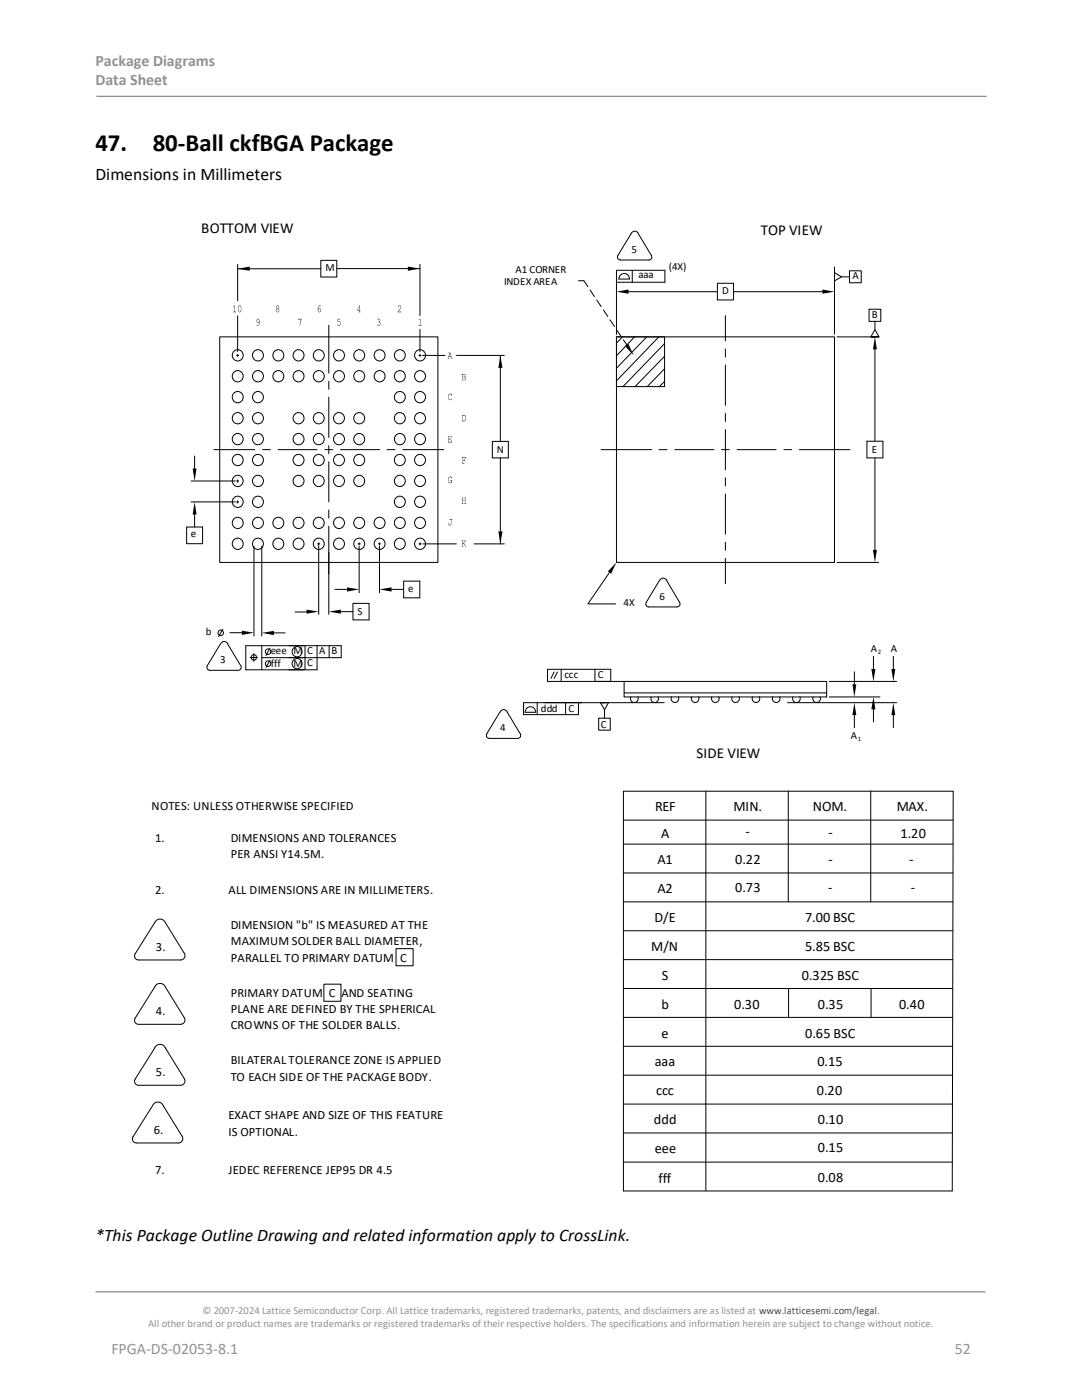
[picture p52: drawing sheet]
<svg xmlns="http://www.w3.org/2000/svg" width="216mm" height="279mm" viewBox="0 0 216 279" stroke-linecap="round" stroke-linejoin="round" font-family="sans-serif">
<defs><g id="words">
<g font-size="5">
<text x="19" y="30.1">47.</text>
<text x="30.5" y="30.1">80-Ball ckfBGA Package</text>
</g>
<g font-size="3.5">
<text x="19" y="35.9">Dimensions in Millimeters</text>
<text x="19" y="247.6">*This Package Outline Drawing and related information apply to CrossLink.</text>
</g>
<g font-size="3.2" fill="#919195">
<text x="19" y="13.2">Package Diagrams</text>
<text x="19" y="17.1">Data Sheet</text>
<text x="22.2" y="270.2">FPGA-DS-02053-8.1</text>
<text x="190.5" y="270.2">52</text>
</g>
<g font-size="3">
<text x="40.2" y="46.6">BOTTOM VIEW</text>
<text x="151.8" y="46.9">TOP VIEW</text>
<text x="139" y="151.2">SIDE VIEW</text>
</g>
<g font-size="2.9">
<text x="130.7" y="161.9">REF</text>
<text x="146.4" y="161.9">MIN.</text>
<text x="162.2" y="161.9">NOM.</text>
<text x="179" y="161.9">MAX.</text>
<text x="131.9" y="167.3">A</text>
<text x="148.7" y="166.9">-</text>
<text x="179.7" y="167.3">1.20</text>
<text x="131.2" y="172.4">A1</text>
<text x="146.7" y="172.4">0.22</text>
<text x="165.3" y="172.4">-</text>
<text x="181.4" y="172.4">-</text>
<text x="130.6" y="184">D/E</text>
<text x="160.6" y="184">7.00 BSC</text>
<text x="160.6" y="189.8">5.85 BSC</text>
<text x="130.7" y="212.8">aaa</text>
<text x="163.1" y="212.8">0.15</text>
<text x="130.5" y="224.4">ddd</text>
<text x="163.2" y="224.4">0.10</text>
<text x="130.7" y="230.2">eee</text>
</g>
<g font-size="2.8">
<text x="165.3" y="167">-</text>
<text x="131.2" y="178.2">A2</text>
<text x="146.7" y="178.1">0.73</text>
<text x="165.3" y="178">-</text>
<text x="181.8" y="178.1">-</text>
<text x="130" y="189.8">M/N</text>
<text x="132.1" y="195.5">S</text>
<text x="160" y="195.5">0.325 BSC</text>
<text x="132" y="201.3">b</text>
<text x="146.5" y="201.3">0.30</text>
<text x="163.2" y="201.3">0.35</text>
<text x="179.4" y="201.3">0.40</text>
<text x="132" y="207.1">e</text>
<text x="160.7" y="207.1">0.65 BSC</text>
<text x="130.9" y="218.6">ccc</text>
<text x="163" y="218.6">0.20</text>
<text x="163.2" y="229.9">0.15</text>
<text x="131.4" y="236">fff</text>
<text x="163.2" y="236">0.08</text>
</g>
<g font-size="2.5">
<text x="30.3" y="161.7">NOTES: UNLESS OTHERWISE SPECIFIED</text>
<text x="31" y="168.1">1.</text>
<text x="46" y="168.1">DIMENSIONS AND TOLERANCES</text>
<text x="46" y="171.3">PER ANSI Y14.5M.</text>
<text x="31" y="178.4">2.</text>
<text x="45.6" y="178.4">ALL DIMENSIONS ARE IN MILLIMETERS.</text>
<text x="46" y="185.5">DIMENSION &quot;b&quot; IS MEASURED AT THE</text>
<text x="31.1" y="189.7">3.</text>
<text x="46" y="191.9">PARALLEL TO PRIMARY DATUM C</text>
<text x="46" y="188.6">MAXIMUM SOLDER BALL DIAMETER,</text>
<text x="31.1" y="202.6">4.</text>
<text x="46" y="202.1">PLANE ARE DEFINED BY THE SPHERICAL</text>
<text x="46" y="198.9">PRIMARY DATUM C AND SEATING</text>
<text x="46" y="205.4">CROWNS OF THE SOLDER BALLS.</text>
<text x="31.1" y="214.7">5.</text>
<text x="46" y="212.3">BILATERAL TOLERANCE ZONE IS APPLIED</text>
<text x="46" y="215.7">TO EACH SIDE OF THE PACKAGE BODY.</text>
<text x="30.7" y="226.3">6.</text>
<text x="45.6" y="223.4">EXACT SHAPE AND SIZE OF THIS FEATURE</text>
<text x="45.6" y="226.7">IS OPTIONAL.</text>
<text x="31" y="234.3">7.</text>
<text x="45.6" y="234.3">JEDEC REFERENCE JEP95 DR 4.5</text>
</g>
<g font-size="2.2">
<text x="126" y="50.4">5</text>
<text x="133.5" y="53.9">(4X)</text>
<text x="64.9" y="54">M</text>
<text x="100.6" y="56.8">INDEX AREA</text>
<text x="102.9" y="54.4">A1 CORNER</text>
<text x="127.4" y="55.5">aaa</text>
<text x="144.1" y="58.8">D</text>
<text x="170.1" y="55.8">A</text>
<text x="174" y="63.4">B</text>
<text x="99.2" y="90.3">N</text>
<text x="174" y="90.3">E</text>
<text x="38.1" y="107.2">e</text>
<text x="81.4" y="118.1">e</text>
<text x="131.6" y="119.7">6</text>
<text x="71.3" y="122.7">S</text>
<text x="124.4" y="120.9">4X</text>
<text x="41.1" y="126.7">b</text>
<text x="54" y="130.5">eee M</text>
<text x="61.3" y="130.6">C</text>
<text x="63.7" y="130.6">A</text>
<text x="66.1" y="130.6">B</text>
<text x="173.8" y="130.2">A</text>
<text x="177.7" y="130.2">A</text>
<text x="43.9" y="132.4">3</text>
<text x="54" y="133.2">fff</text>
<text x="58.6" y="133">M</text>
<text x="61.3" y="133">C</text>
<text x="112.7" y="135.2">ccc</text>
<text x="119.3" y="135.4">C</text>
<text x="107.9" y="142.1">ddd</text>
<text x="113.5" y="142">C</text>
<text x="99.8" y="146">4</text>
<text x="119.9" y="145.2">C</text>
<text x="169.8" y="147.4">A</text>
</g>
<g font-size="2.1" fill="#919195">
<text x="40.4" y="262.3">© 2007-2024 Lattice Semiconductor Corp. All Lattice trademarks, registered trademarks, patents, and disclaimers are as listed at www.latticesemi.com/legal.</text>
<text x="29.6" y="264.9">All other brand or product names are trademarks or registered trademarks of their respective holders. The specifications and information herein are subject to change without notice.</text>
</g>
<g font-size="1.3">
<text x="175.1" y="130.5">2</text>
<text x="171.2" y="148">1</text>
</g>
</g></defs>
<path d="M19.2 19.2h177.6M19 257.8h177.6" fill="none" stroke="#919195" stroke-width=".26"/>
<g fill="none" stroke="#000" stroke-width=".2">
<path d="M47.4 53.6h16.6M47.4 52.8v7.2M64 52h3.2v3.3h-3.2zM67.2 53.6h16.6M83.8 52.8v10.2M115.4 56h1.1l.8 1.2M117.7 57.9l.9 1.3M119.1 59.9l.8 1.3M123 56.3h9.7v-2.4h-9.7v12.9M123.3 51v.6l.5 .3M123.5 55.7a1.06 1.06 0 0 1 1-1.1 1.06 1.06 0 0 1 1.1 1.1h-2.1M123.8 51.9h5.6"/>
<path d="M124.5 58.2h18.6M126.2 53.9v2.4M127.4 46.6l2.5 4.3M127.4 46.6a.79 .79 0 0 0-.7-.5 .79 .79 0 0 0-.8 .5l-2.6 4.4M129.9 50.9a.62 .62 0 0 1 .1 .6 .62 .62 0 0 1-.6 .4M143.1 56.5h3.3v3.4h-3.3zM146.4 58.2h18.5M166.5 54.4l1.4 .9M166.5 53.3v13.4M169.5 54h2.3v2.4h-2.3zM169.5 55.3h-1.6l-1.4 .8M43.8 67.2h43.6v45h-43.6z"/>
<path d="M47.4 70.7v.2h-.2M47.4 63v7.2M47.6 70.9h-.2v.2M65.6 64.9v9.6M65.6 76.1v1.6M65.6 79.3v8M83.6 70.9h.2v.2M83.8 70.7v.2h.2M83.8 65.8v4.4M84.3 70.9h4.5M91.1 70.9h9.5M99.8 70.9v17.2"/>
<path d="M120.4 61.8l.9 1.4M121.7 63.8l.9 1.3M123 67.2h9.6v10h-9.6zM123 67.2h43.5v45h-43.5zM123 65.8l.9 1.3M124.2 67.2l-1.2 1.3M124.4 67.8l.8 1.2M126.6 67.2l-3.6 3.8M129.1 67.2l-6.1 6.3M131.5 67.2l-8.5 8.8M132.6 68.6l-8.3 8.6M132.6 71.1l-5.9 6.1"/>
<path d="M132.6 73.6l-3.4 3.6M132.6 76.1l-1 1.1M144.7 63v5M144.7 69.7v1.6M144.7 72.9v8M173.4 61.7h2.4v2.4h-2.4zM174.6 65.8l-.8 1.4h.8M174.6 64.1v1.7l.8 1.4h-8.4M174.6 69.7v18.4M38.1 96h8.9M38.8 91v2.5M42.7 89.7h8.1"/>
<path d="M47.2 96h.2v.2M47.4 100v.2h.2M47.4 95.8v.2h.2M52.4 89.7h1.6M55.5 89.7h7.8M64.8 89.7h1.6M65.6 88.9v1.6M65.6 92.2v8M68 89.7h7.7M77.3 89.7h1.5M80.4 89.7h8.1M98.2 88.1h3.2v3.3h-3.2z"/>
<path d="M99.8 91.4v17.1M119.9 89.7h10.1M131.5 89.7h1.6M134.7 89.7h7.7M144 89.7h1.5M144.7 82.5v1.6M144.7 85.7v8M144.7 95.4v1.6M144.7 98.6v8M147.1 89.7h7.8M156.4 89.7h1.6M159.5 89.7h10.1"/>
<path d="M173 88.1h3.2v3.3h-3.2zM174.6 91.4v18.4M37.2 105.2h3.2v3.3h-3.2zM38.1 100.2h8.9M38.8 102.7v2.5M47.2 100.2h.2v.2M50.7 109v17.9M52.2 109v17.9M63.4 108.5h.2v.2M63.6 108.3v.2h.2M63.6 108.9v13.7M65.6 101.8v1.6"/>
<path d="M65.6 105v17.6M66.8 117.6h2.5M71.5 108.5h.2v.2M71.7 108.3v.2h.2M71.7 109v9.3M75.5 108.5h.2v.2M75.7 108.3v.2h.2M75.7 109v9.3M78.1 117.6h2.4M80.5 116h3.3v3.3h-3.3zM83.6 108.5h.2v.2M83.8 108.3v.2h.2"/>
<path d="M84.4 108.5h6.7M94.6 108.5h6M121.6 114.3l-4.3 6.2h5.5M131.6 115.9l-2.6 4.4-.1 .5 .5 .3M131.6 115.9a.76 .76 0 0 1 .7-.5 .76 .76 0 0 1 .7 .5l2.6 4.3M144.7 108.2v1.6M144.7 111.4v5.1M167 112.2h8.3M44 128.5l-2.6 4.4-.1 .6 .5 .2M44 128.5a.76 .76 0 0 1 .7-.5 .76 .76 0 0 1 .7 .5M44.5 125.6l-.9 1.4M45.4 128.5l2.6 4.3"/>
<path d="M45.9 126.3h2.4M48 132.8a.62 .62 0 0 1 .1 .6 .62 .62 0 0 1-.6 .4h-5.7M49.9 131.2h.7v.8M50.6 130.4v.8h.8M52.2 131.3h8.4zM52.2 128.9v4.8M53.9 131.8l-.9 1.4M53.9 129.4l-.9 1.4M54.5 126.3h2.4M57.7 131.3h10.4zM58.9 122.1h2.4M60.9 128.9v4.8"/>
<path d="M63.3 128.9v4.8h-14.3v-4.8h19.1v2.4M65.7 128.9v2.4M68 122.1h2.4M70.4 120.4h3.2v3.3h-3.2zM109.2 133.6h12.7v2.4h-12.7zM110.6 134.1l-.7 1.3M111.2 134.1l-.6 1.3M112 133.6v2.4M118.7 133.6v2.4M118.9 136h46v3.1h-40.4v-3.1M124.5 138.3h40.4M125.9 139.1a.78 .78 0 0 0 .7 1.1 .78 .78 0 0 0 .7-1.1"/>
<path d="M129.9 139.1a.78 .78 0 0 0 .7 1.1 .78 .78 0 0 0 .7-1.1M134 139.1a.78 .78 0 0 0 .7 1.1 .78 .78 0 0 0 .7-1.1M135.6 120.1a.63 .63 0 0 1 0 .7 .63 .63 0 0 1-.5 .3h-5.7M138 139.1a.78 .78 0 0 0 .7 1.1 .78 .78 0 0 0 .7-1.1M142 139.1a.78 .78 0 0 0 .7 1.1 .78 .78 0 0 0 .7-1.1M146.1 139.1a.78 .78 0 0 0 .7 1.1 .78 .78 0 0 0 .7-1.1M150.2 139.1a.78 .78 0 0 0 .6 1.1 .78 .78 0 0 0 .7-1.1M154.2 139.1a.78 .78 0 0 0 .7 1.1 .78 .78 0 0 0 .7-1.1M158.2 139.1a.78 .78 0 0 0 .7 1.1 .78 .78 0 0 0 .7-1.1M162.3 139.1a.78 .78 0 0 0 .6 1.1 .78 .78 0 0 0 .7-1.1M165.5 139.1h10.1M165.5 136h13.4"/>
<path d="M170.5 134.1v2.5M174.3 131v2.5M178.3 131v2.5M97.1 146.5v.6l.5 .2M99.7 142.1l-2.6 4.4M99.8 142.1a.76 .76 0 0 1 .7-.5 .76 .76 0 0 1 .7 .5l2.5 4.3a.6 .6 0 0 1 .1 .6 .6 .6 0 0 1-.5 .4h-5.7M104.8 142.2h2.1M104.8 142.1a1.06 1.06 0 0 1 1-1.1 1.06 1.06 0 0 1 1.1 1.1M107.2 140.2v2.4M112.9 140.2v2.4M115.4 140.2v2.4h-8.2M119.5 143.3h2.3v2.4h-2.3z"/>
<path d="M119.8 140.2l.8 1.4M120.7 140.2h-.9h1.6l-.8 1.4v1.7M132.5 140.2h-28v2.4h2.7M140.8 157.9v79.7M157.1 140.2h21.8M157.3 157.9v22.1M170.5 142.7v2.5M173.7 157.9v22.1M174.3 141.6v2.5M178.3 142.7v2.5M124.4 180h65.7M124.4 174.2h65.7"/>
<path d="M124.4 168.5h65.8M124.4 163.7h65.8M33 184.1l3.8 6.2a.87 .87 0 0 1-.8 1.3l-8.6-.1a.8 .8 0 0 1-.4-1.2l3.9-6.2a1.14 1.14 0 0 1 1-.7 1.14 1.14 0 0 1 1.1 .7M33 197l3.8 6.2a.87 .87 0 0 1-.8 1.2h-8.6a.8 .8 0 0 1-.4-1.2l3.9-6.2a1.14 1.14 0 0 1 1-.7 1.14 1.14 0 0 1 1.1 .7M64.6 196.4h3.4v3.4h-3.4zM79 189.3h3.4v3.4h-3.4zM124.4 191.5h65.7M124.4 185.8h65.7M124.4 197.3h65.6M157.4 197.3v5.7M173.8 197.3v5.7M33 209.1l3.7 6.1"/>
<path d="M33 209.2a1.14 1.14 0 0 0-1.1-.8 1.14 1.14 0 0 0-1 .7l-3.9 6.3a.8 .8 0 0 0 .7 1.2h8.3a.87 .87 0 0 0 .8-.5 .87 .87 0 0 0-.1-.9M124.4 214.6h65.6M124.4 208.8h65.6M124.4 203h65.7M30.4 220.7a1.14 1.14 0 0 1 1.1-.8 1.14 1.14 0 0 1 1.1 .8M30.4 220.7l-3.9 6.2a.8 .8 0 0 0 0 .8 .8 .8 0 0 0 .8 .4h8.3a.87 .87 0 0 0 .8-.5 .87 .87 0 0 0-.1-.9M32.6 220.7l3.7 6M124.4 226.1h65.6M124.4 220.3h65.7M124.4 231.9h65.6M190 237.7h-65.6v-79.8h65.8l-.2 79.8"/>
<circle cx="47.4" cy="75.1" r="1.11"/>
<circle cx="47.4" cy="70.9" r="1.11"/>
<circle cx="47.4" cy="79.2" r="1.11"/>
<circle cx="51.5" cy="75.1" r="1.11"/>
<circle cx="51.5" cy="70.9" r="1.11"/>
<circle cx="51.5" cy="79.2" r="1.11"/>
<circle cx="55.5" cy="75.1" r="1.11"/>
<circle cx="55.5" cy="70.9" r="1.11"/>
<circle cx="59.6" cy="75.1" r="1.11"/>
<circle cx="59.6" cy="70.9" r="1.11"/>
<circle cx="63.6" cy="75.1" r="1.11"/>
<circle cx="63.6" cy="70.9" r="1.11"/>
<circle cx="67.7" cy="75.1" r="1.11"/>
<circle cx="67.7" cy="70.9" r="1.11"/>
<circle cx="71.7" cy="75.1" r="1.11"/>
<circle cx="71.7" cy="70.9" r="1.11"/>
<circle cx="75.8" cy="75.1" r="1.11"/>
<circle cx="75.8" cy="70.9" r="1.11"/>
<circle cx="79.8" cy="75.1" r="1.11"/>
<circle cx="79.8" cy="70.9" r="1.11"/>
<circle cx="79.8" cy="79.2" r="1.11"/>
<circle cx="83.8" cy="75.1" r="1.11"/>
<circle cx="83.8" cy="70.9" r="1.11"/>
<circle cx="83.8" cy="79.2" r="1.11"/>
<circle cx="47.4" cy="83.4" r="1.11"/>
<circle cx="47.4" cy="87.6" r="1.11"/>
<circle cx="47.4" cy="96" r="1.11"/>
<circle cx="47.4" cy="91.8" r="1.11"/>
<circle cx="51.5" cy="83.4" r="1.11"/>
<circle cx="51.5" cy="87.6" r="1.11"/>
<circle cx="51.5" cy="96" r="1.11"/>
<circle cx="51.5" cy="91.8" r="1.11"/>
<circle cx="59.6" cy="83.4" r="1.11"/>
<circle cx="59.6" cy="87.6" r="1.11"/>
<circle cx="59.6" cy="96" r="1.11"/>
<circle cx="59.6" cy="91.8" r="1.11"/>
<circle cx="63.6" cy="83.4" r="1.11"/>
<circle cx="63.6" cy="87.6" r="1.11"/>
<circle cx="63.6" cy="96" r="1.11"/>
<circle cx="63.6" cy="91.8" r="1.11"/>
<circle cx="67.7" cy="83.4" r="1.11"/>
<circle cx="67.7" cy="87.6" r="1.11"/>
<circle cx="67.7" cy="96" r="1.11"/>
<circle cx="67.7" cy="91.8" r="1.11"/>
<circle cx="71.7" cy="83.4" r="1.11"/>
<circle cx="71.7" cy="87.6" r="1.11"/>
<circle cx="71.7" cy="96" r="1.11"/>
<circle cx="71.7" cy="91.8" r="1.11"/>
<circle cx="79.8" cy="83.4" r="1.11"/>
<circle cx="79.8" cy="87.6" r="1.11"/>
<circle cx="79.8" cy="96" r="1.11"/>
<circle cx="79.8" cy="91.8" r="1.11"/>
<circle cx="83.8" cy="83.4" r="1.11"/>
<circle cx="83.8" cy="87.6" r="1.11"/>
<circle cx="83.8" cy="96" r="1.11"/>
<circle cx="83.8" cy="91.8" r="1.11"/>
<circle cx="47.4" cy="108.5" r="1.11"/>
<circle cx="47.4" cy="104.3" r="1.11"/>
<circle cx="47.4" cy="100.1" r="1.11"/>
<circle cx="51.5" cy="108.5" r="1.11"/>
<circle cx="51.5" cy="104.3" r="1.11"/>
<circle cx="51.5" cy="100.1" r="1.11"/>
<circle cx="55.5" cy="108.5" r="1.11"/>
<circle cx="55.5" cy="104.3" r="1.11"/>
<circle cx="59.6" cy="108.5" r="1.11"/>
<circle cx="59.6" cy="104.3" r="1.11"/>
<circle cx="63.6" cy="104.3" r="1.11"/>
<circle cx="63.6" cy="108.5" r="1.11"/>
<circle cx="67.7" cy="104.3" r="1.11"/>
<circle cx="67.7" cy="108.5" r="1.11"/>
<circle cx="71.7" cy="108.5" r="1.11"/>
<circle cx="71.7" cy="104.3" r="1.11"/>
<circle cx="75.8" cy="108.5" r="1.11"/>
<circle cx="75.8" cy="104.3" r="1.11"/>
<circle cx="79.8" cy="108.5" r="1.11"/>
<circle cx="79.8" cy="104.3" r="1.11"/>
<circle cx="79.8" cy="100.1" r="1.11"/>
<circle cx="83.8" cy="108.5" r="1.11"/>
<circle cx="83.8" cy="104.3" r="1.11"/>
<circle cx="83.8" cy="100.1" r="1.11"/>
<circle cx="44.1" cy="126.3" r=".55"/>
<circle cx="50.7" cy="131.2" r=".55"/>
<circle cx="53.5" cy="130" r=".55"/>
<circle cx="53.5" cy="132.4" r=".55"/>
<circle cx="59.3" cy="132.4" r="1.01"/>
<circle cx="59.3" cy="130" r="1.01"/>
</g>
<g fill="#000">
<path d="M47.4 53.6l2.4-.4v.8zM81.4 53.2l2.4 .4-2.4 .4zM123 58.2l2.4-.4v.8zM164.1 57.8l2.4 .4-2.4 .4zM99.8 70.9l.5 2.5h-.9zM124.7 69.1l.7-.5 1 2.3zM174.6 67.2l.4 2.5h-.8zM38.4 93.5h.8l-.4 2.5zM38.8 100.2l.4 2.5h-.8zM69.3 117.2l2.4 .4-2.4 .5zM75.7 117.6l2.4-.4v.9zM99.4 106.1h.9l-.5 2.4z"/>
<path d="M123 112.2l-1.1 2.3-.6-.5zM174.2 109.8h.8l-.4 2.4zM48.3 125.9l2.4 .4-2.4 .4zM52.2 126.3l2.4-.4v.8zM61.2 121.7l2.4 .4-2.4 .4zM65.6 122.1l2.4-.4v.8zM170.1 136.6h.8l-.4 2.5zM173.9 133.5h.8l-.4 2.5zM177.9 133.5h.7l-.3 2.5zM170.5 140.2l.4 2.5h-.8zM174.3 139.1l.4 2.5h-.8zM178.3 140.2l.3 2.5h-.7z"/>
<path d="M46.5 61.1l.4-.1v1.2h.2v.1h-.6l.3-.1v-1.1l-.3 .1z" fill-rule="evenodd"/>
<path d="M47.7 61l-.1 .4v.6a.21 .21 0 0 0 .3 .2 .21 .21 0 0 0 .1-.3v-.7zM47.7 61h.3l.1 .3v.7l-.2 .3h-.2l-.2-.4v-.6z" fill-rule="evenodd"/>
<path d="M51.4 63.7l-.1 .2 .1 .4a.32 .32 0 0 0 .3-.1 .32 .32 0 0 0 0-.4zM51.4 63.6h.2l.2 .2v.7l-.2 .4-.4 .1 .4-.2 .2-.6-.1 .1a.26 .26 0 0 1-.3 .1 .26 .26 0 0 1-.2-.2z" fill-rule="evenodd"/>
<path d="M55.1 62a.3 .3 0 0 0 .6 0 .3 .3 0 0 0-.6 0zM55.3 61l-.1 .2 .1 .3a.23 .23 0 0 0 .3 0 .23 .23 0 0 0 0-.4zM55.2 61h.4l.1 .4a.23 .23 0 0 0-.1 .2 .23 .23 0 0 0 .1 .2l-.1 .5-.4-.1-.1-.4 .2-.2-.2-.3z" fill-rule="evenodd"/>
<path d="M59.5 63.6h.6l-.3 1.4 .2-1.3h-.4l-.1 .2z" fill-rule="evenodd"/>
<path d="M63.7 61.6l-.2 .2a.26 .26 0 0 0 .1 .3 .26 .26 0 0 0 .3 0v-.4zM63.6 61h.4l-.3 .1-.2 .5v.1l.2-.2 .3 .1v.4l-.1 .3h-.3l-.2-.3v-.6z" fill-rule="evenodd"/>
<path d="M67.4 63.6l.5 .1h-.5v.5h.5v.5a.32 .32 0 0 1-.2 .3 .32 .32 0 0 1-.4-.2l.4 .1 .2-.2-.1-.5-.4 .1z" fill-rule="evenodd"/>
<path d="M71.7 61.1l-.3 .7h.4zM71.7 61h.1l.1 1.3h-.3l.2-.1v-.3h-.5z" fill-rule="evenodd"/>
<path d="M75.4 63.7l.2-.1 .3 .2-.2 .5 .2 .2v.3l-.3 .2-.4-.2 .4 .1a.32 .32 0 0 0 .2-.5l-.3-.1 .3-.2v-.3l-.3-.1-.2 .1z" fill-rule="evenodd"/>
<path d="M79.5 61h.4l.2 .3-.7 .9 .6-.1 .1 .2h-.7l.6-.9-.2-.4h-.2l-.2 .3z" fill-rule="evenodd"/>
<path d="M83.5 63.8l.4-.2v1.3l.2 .1-.6-.1h.3v-1.2z" fill-rule="evenodd"/>
<path d="M89.8 70.5l-.2 .6h.4zM89.5 70.4h.4l.4 1.2h-.4l.2-.1-.1-.3h-.4l-.1 .3 .2 .1h-.4l.4-1.1z" fill-rule="evenodd"/>
<path d="M89.6 78.6l.5 .1v-.1v.4a.3 .3 0 0 0-.2-.3 .3 .3 0 0 0-.3 .1l-.1 .6 .3 .4 .4-.3-.2 .3h-.4l-.2-.3v-.6z" fill-rule="evenodd"/>
<path d="M92.3 75.3v.5l.6-.1-.1-.3zM92.3 74.7v.5l.5-.1-.1-.3zM92.2 74.6l.6 .2v1l-.7 .1 .2-.1z" fill-rule="evenodd"/>
<path d="M89.4 87h.7v.4l-.1-.3h-.4v.5l.3-.2v.5l-.1-.2h-.2v.5h.5v-.3l.1 .4h-.8l.1-.1v-1.1z" fill-rule="evenodd"/>
<path d="M89.6 95.2h.6l-.1 .3-.1-.2-.3-.1-.2 .4v.4l.2 .3h.4v-.4h-.3l.1-.1 .3 .1v.4l-.3 .1-.3-.1-.2-.3v-.5z" fill-rule="evenodd"/>
<path d="M92.4 82.9v1.1h.3l.2-.3v-.6l-.2-.2zM92.2 82.9l.5-.1 .2 .3 .1 .6-.3 .4-.5-.1h.1v-1.1z" fill-rule="evenodd"/>
<path d="M92.2 91.3h.8l-.1 .3v-.2h-.5v.4l.3-.1v.4l-.1-.2h-.2v.5l.2 .1h-.4l.1-.1v-1z" fill-rule="evenodd"/>
<path d="M92.2 99.4l.3-.1-.2 .1v.5h.5v-.5h-.2h.3l-.1 1.1 .2 .1h-.4l.2-.1v-.5h-.5v.5l.2 .1-.4-.1h.2z" fill-rule="evenodd"/>
<path d="M89.7 103.6h.6l-.3 .1v.9l-.2 .3-.4-.2v-.4l.2 .4 .3 .1 .1-.2v-.9z" fill-rule="evenodd"/>
<path d="M92.2 107.9h.3l-.2 .1v.5l.5-.5-.1-.1h.3l-.5 .5 .5 .7h-.2l-.3-.6-.2 .1v.4l.2 .1h-.4l.2-.1z" fill-rule="evenodd"/>
</g>
<use href="#words"/>
</svg>
